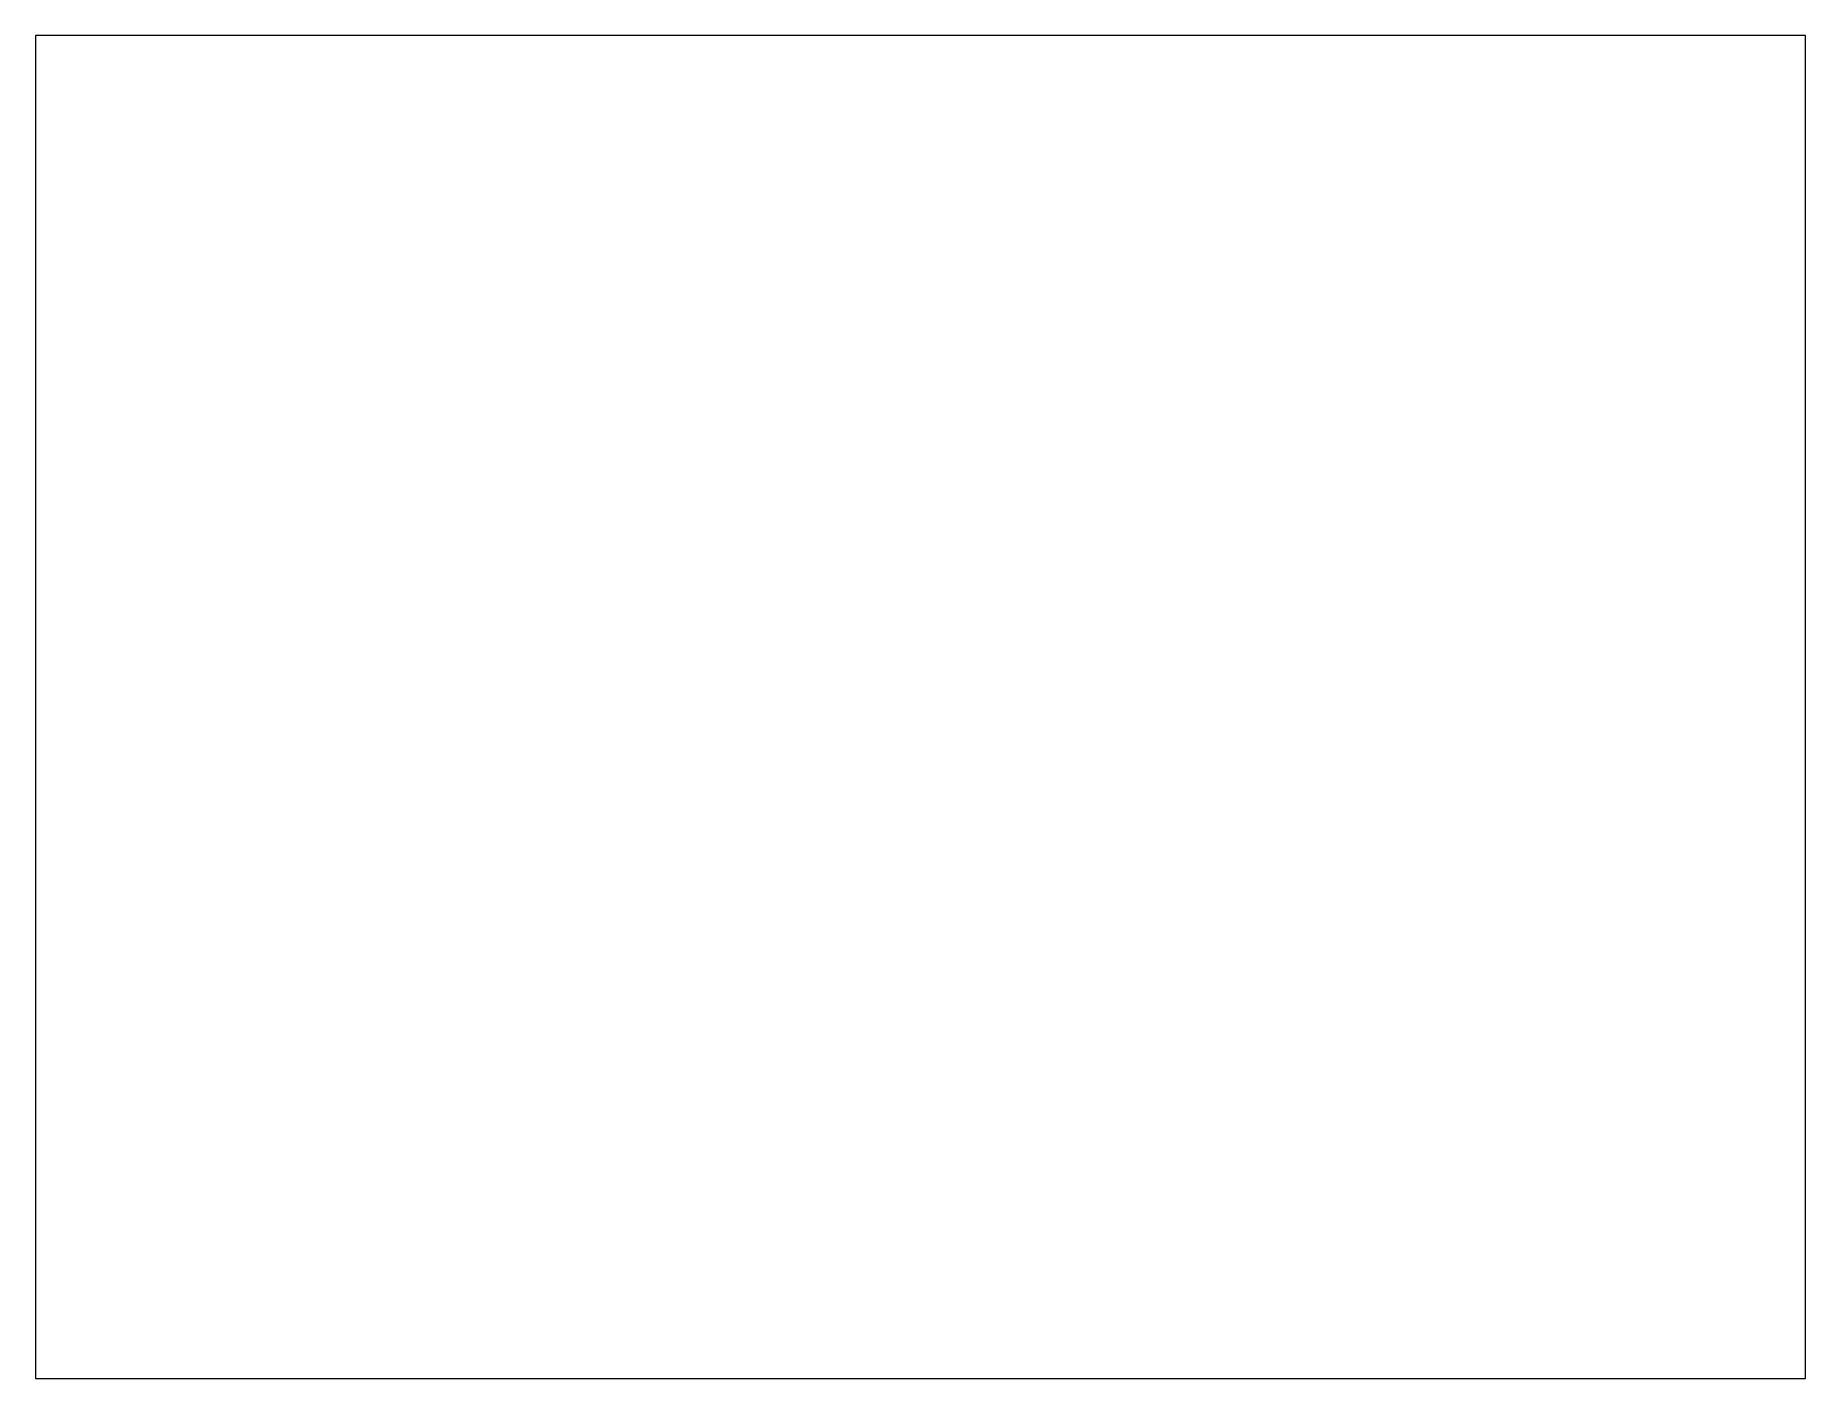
# Paper-space layout 'Layout2' of a CAD drawing. Header units: millimetres. Extents: x 26 to 231, y 20 to 176.
# The model-space entities are those that its viewports show. They can reach past a viewport. Long polylines and large blocks are cut down to what shows.
import ezdxf

# ---------------------------------------------------------------- set-up
doc = ezdxf.new("R2010")
doc.units = ezdxf.units.MM
doc.layers.get('0').update_dxf_attribs({"lineweight": 60})
doc.layers.add('Annotations', color=50, linetype='Continuous', lineweight=30)
doc.styles.get("Standard").update_dxf_attribs({"font": 'ISOCP.SHX'})
doc.dimstyles.new('Annotative', dxfattribs={"dimscale": 0, "dimtxt": 2.5, "dimasz": 2.5, "dimexe": 1.25, "dimexo": 0.625, "dimtad": 1, "dimtxsty": 'Standard', "dimcen": 2.5, "dimadec": 0, "dimazin": 0, "dimtfac": 1, "dimtmove": 0, "dimatfit": 3, "dimfxl": 1, "dimarcsym": 0})

# ---------------------------------------------------------------- blocks, each defined once
blk = doc.blocks.new('*D5')
at = {"layer": 'Annotations', "color": 0, "lineweight": -2, "transparency": 16777216}
for p, q in [((169.39, 210.57), (169.39, 202.35)), ((217.77, 210.57), (217.77, 202.35)), ((170.64, 202.97), (216.52, 202.97))]:
    blk.add_line(p, q, dxfattribs=at)
at = {"layer": 'Annotations', "color": 0, "transparency": 16777216}
for points in [[(170.64, 203.18), (170.64, 202.76), (169.39, 202.97)], [(216.52, 203.18), (216.52, 202.76), (217.77, 202.97)]]:
    blk.add_solid(points, dxfattribs=at)
at = {"layer": 'Defpoints', "color": 0, "transparency": 16777216}
for p in [(169.39, 210.88), (217.77, 210.88), (217.77, 202.97)]:
    blk.add_point(p, dxfattribs=at)
at = {"layer": 'Annotations', "color": 0, "transparency": 16777216, "insert": (193.58, 203.91), "char_height": 1.25, "attachment_point": 5}
blk.add_mtext('48', dxfattribs=at)

msp = doc.modelspace()

# ---------------------------------------------------------------- dimensions: what is measured, and where the dimension line sits
at = {"layer": 'Annotations'}
dim = msp.add_linear_dim(base=(217.766, 202.971), p1=(169.388, 210.88), p2=(217.766, 210.88), text='48', dimstyle='Annotative', dxfattribs=at)
dim.commit()
dim.dimension.update_dxf_attribs({"geometry": '*D5', "text_midpoint": (193.577, 203.908)})

psp = doc.layouts.new('Layout2')

# ---------------------------------------------------------------- viewports
at = {"layer": '0'}
psp.add_viewport(center=(128.5, 97.5), size=(205.6, 156), view_center_point=(75, 100), view_height=203.3241, dxfattribs=at)

doc.saveas('drawing.dxf')
